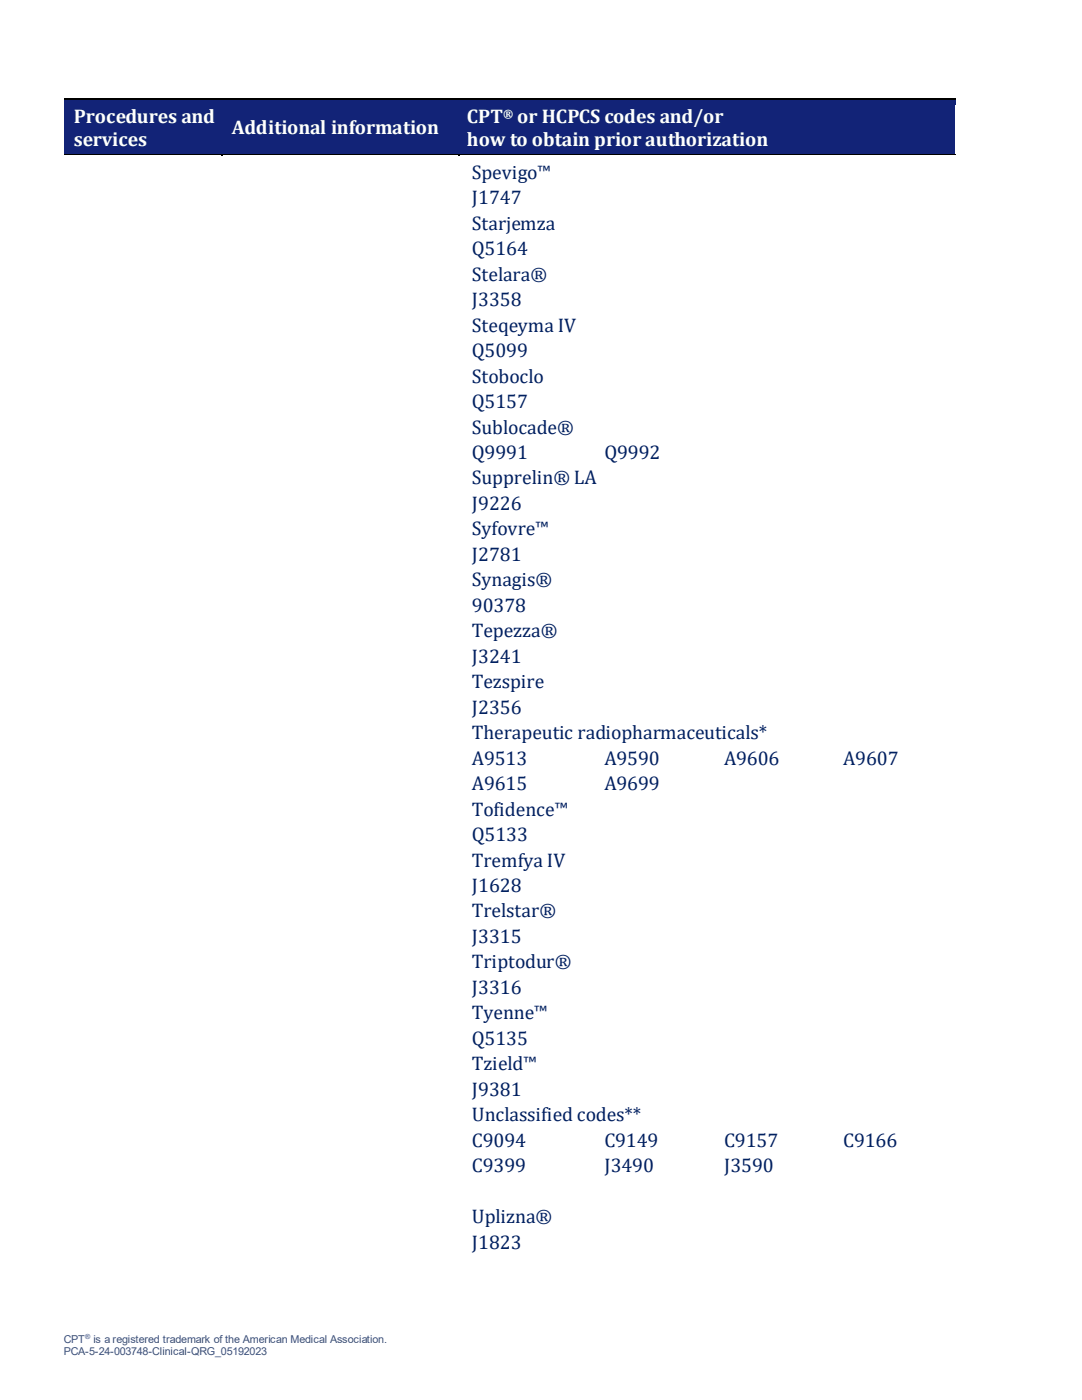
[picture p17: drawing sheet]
<svg xmlns="http://www.w3.org/2000/svg" width="216mm" height="279mm" viewBox="0 0 216 279" stroke-linecap="round" stroke-linejoin="round" font-family="sans-serif">
<defs><g id="words">
<g font-size="3.9" fill="#fff">
<text x="14.7" y="24.5">Procedures and</text>
<text x="14.7" y="29.1">services</text>
<text x="46.3" y="26.8">Additional information</text>
<text x="93.2" y="24.5">CPT</text>
<text x="93.2" y="29.1">how to obtain prior authorization</text>
<text x="103.2" y="24.5">or HCPCS codes and/or</text>
</g>
<g font-size="3.9" fill="#002060">
<text x="94.2" y="35.7">Spevigo™</text>
<text x="94.2" y="40.8">J1747</text>
<text x="94.2" y="45.9">Starjemza</text>
<text x="94.2" y="51">Q5164</text>
<text x="94.2" y="56">Stelara®</text>
<text x="94.2" y="61.1">J3358</text>
<text x="94.2" y="66.2">Steqeyma IV</text>
<text x="94.2" y="71.3">Q5099</text>
<text x="94.2" y="76.4">Stoboclo</text>
<text x="94.2" y="81.4">Q5157</text>
<text x="94.2" y="86.5">Sublocade®</text>
<text x="94.2" y="91.6">Q9991</text>
<text x="120.6" y="91.6">Q9992</text>
<text x="94.2" y="96.7">Supprelin® LA</text>
<text x="94.2" y="101.8">J9226</text>
<text x="94.2" y="106.9">Syfovre™</text>
<text x="94.2" y="111.9">J2781</text>
<text x="94.2" y="117">Synagis®</text>
<text x="94.2" y="122.1">90378</text>
<text x="94.2" y="127.2">Tepezza®</text>
<text x="94.2" y="132.3">J3241</text>
<text x="94.2" y="137.4">Tezspire</text>
<text x="94.2" y="142.4">J2356</text>
<text x="94.2" y="147.5">Therapeutic radiopharmaceuticals*</text>
<text x="94.2" y="152.6">A9513</text>
<text x="120.6" y="152.6">A9590</text>
<text x="144.5" y="152.6">A9606</text>
<text x="168.3" y="152.6">A9607</text>
<text x="94.2" y="157.7">A9615</text>
<text x="120.6" y="157.7">A9699</text>
<text x="94.2" y="162.8">Tofidence™</text>
<text x="94.2" y="167.8">Q5133</text>
<text x="94.2" y="172.9">Tremfya IV</text>
<text x="94.2" y="178">J1628</text>
<text x="94.2" y="183.1">Trelstar®</text>
<text x="94.2" y="188.2">J3315</text>
<text x="94.2" y="193.3">Triptodur®</text>
<text x="94.2" y="198.3">J3316</text>
<text x="94.2" y="203.4">Tyenne™</text>
<text x="94.2" y="208.5">Q5135</text>
<text x="94.2" y="213.6">Tzield™</text>
<text x="94.2" y="218.7">J9381</text>
<text x="94.2" y="223.7">Unclassified codes**</text>
<text x="94.2" y="228.8">C9094</text>
<text x="94.2" y="233.9">C9399</text>
<text x="120.6" y="228.8">C9149</text>
<text x="120.6" y="233.9">J3490</text>
<text x="144.5" y="228.8">C9157</text>
<text x="144.5" y="233.9">J3590</text>
<text x="168.3" y="228.8">C9166</text>
<text x="94.2" y="244.1">Uplizna®</text>
<text x="94.2" y="249.2">J1823</text>
</g>
<text font-size="2.4" fill="#fff" x="100.4" y="23.6">®</text>
<g font-size="2.2" fill="#44546a">
<text x="12.7" y="268">CPT</text>
<text x="18.7" y="268">is a registered trademark of the American Medical Association.</text>
<text x="12.7" y="270.4">PCA-5-24-003748-Clinical-QRG_05192023</text>
</g>
<text font-size="1.4" fill="#44546a" x="17" y="267.2">®</text>
</g></defs>
<g fill="#122377">
<path d="M12.7 20.1h31.5v10.7h-31.5z" fill-rule="evenodd"/>
<path d="M13.5 20.8h30v4.6h-30z" fill-rule="evenodd"/>
<path d="M13.5 25.4h30v4.6h-30z" fill-rule="evenodd"/>
<path d="M44.2 20.1h47.3v10.7h-47.3z" fill-rule="evenodd"/>
<path d="M45 23.1h45.7v4.6h-45.7z" fill-rule="evenodd"/>
<path d="M91.5 20.1h99.1v10.7h-99.1z" fill-rule="evenodd"/>
<path d="M92.3 20.8h97.5v4.6h-97.5z" fill-rule="evenodd"/>
<path d="M92.3 25.4h97.5v4.6h-97.5z" fill-rule="evenodd"/>
</g>
<path d="M12.7 19.8h31.5" fill="none" stroke="#000" stroke-width=".25"/>
<g fill="#122377">
<path d="M12.7 19.9h31.5v.9h-31.5z" fill-rule="evenodd"/>
<path d="M44.2 19.9h.3v.9h-.3z" fill-rule="evenodd"/>
</g>
<path d="M44.2 19.7h.3v.2h-.3z" fill-rule="evenodd" fill="#000"/>
<path d="M44.5 19.8h47" fill="none" stroke="#000" stroke-width=".25"/>
<g fill="#122377">
<path d="M44.5 19.9h47v.9h-47z" fill-rule="evenodd"/>
<path d="M91.5 19.9h.2v.9h-.2z" fill-rule="evenodd"/>
</g>
<path d="M91.5 19.7h.2v.2h-.2z" fill-rule="evenodd" fill="#000"/>
<path d="M91.7 19.8h98.9" fill="none" stroke="#000" stroke-width=".25"/>
<g fill="#122377">
<path d="M91.7 19.9h98.9v.9h-98.9z" fill-rule="evenodd"/>
<path d="M12.7 29.9h31.5v.7h-31.5z" fill-rule="evenodd"/>
<path d="M44.2 29.9h47.3v.7h-47.3z" fill-rule="evenodd"/>
<path d="M91.5 29.9h99.1v.7h-99.1z" fill-rule="evenodd"/>
</g>
<g fill="#fff">
<path d="M12.7 30.8h31.5v220h-31.5z" fill-rule="evenodd"/>
<path d="M44.2 30.8h47.3v220h-47.3z" fill-rule="evenodd"/>
<path d="M91.5 30.8h99.1v220h-99.1z" fill-rule="evenodd"/>
<path d="M92.3 31.5h26.4v5.1h-26.4z" fill-rule="evenodd"/>
<path d="M94.2 32h22.6v4.6h-22.6z" fill-rule="evenodd"/>
<path d="M118.7 31.5h23.9v5.1h-23.9z" fill-rule="evenodd"/>
<path d="M120.6 32h20.1v4.6h-20.1z" fill-rule="evenodd"/>
<path d="M142.6 31.5h23.7v5.1h-23.7z" fill-rule="evenodd"/>
<path d="M144.5 32h19.9v4.6h-19.9z" fill-rule="evenodd"/>
<path d="M166.3 31.5h23.5v5.1h-23.5z" fill-rule="evenodd"/>
<path d="M168.3 32h19.6v4.6h-19.6z" fill-rule="evenodd"/>
<path d="M92.3 36.6h26.4v5.1h-26.4z" fill-rule="evenodd"/>
<path d="M94.2 37.1h22.6v4.6h-22.6z" fill-rule="evenodd"/>
<path d="M118.7 36.6h23.9v5.1h-23.9z" fill-rule="evenodd"/>
<path d="M120.6 37.1h20.1v4.6h-20.1z" fill-rule="evenodd"/>
<path d="M142.6 36.6h23.7v5.1h-23.7z" fill-rule="evenodd"/>
<path d="M144.5 37.1h19.9v4.6h-19.9z" fill-rule="evenodd"/>
<path d="M166.3 36.6h23.5v5.1h-23.5z" fill-rule="evenodd"/>
<path d="M168.3 37.1h19.6v4.6h-19.6z" fill-rule="evenodd"/>
<path d="M92.3 41.7h97.5v5.1h-97.5z" fill-rule="evenodd"/>
<path d="M94.2 42.2h93.7v4.6h-93.7z" fill-rule="evenodd"/>
<path d="M92.3 46.8h97.5v5h-97.5z" fill-rule="evenodd"/>
<path d="M94.2 47.3h93.7v4.5h-93.7z" fill-rule="evenodd"/>
<path d="M92.3 51.8h97.5v5.1h-97.5z" fill-rule="evenodd"/>
<path d="M94.2 52.3h93.7v4.6h-93.7z" fill-rule="evenodd"/>
<path d="M92.3 56.9h26.4v5.1h-26.4z" fill-rule="evenodd"/>
<path d="M94.2 57.4h22.6v4.6h-22.6z" fill-rule="evenodd"/>
<path d="M118.7 56.9h23.9v5.1h-23.9z" fill-rule="evenodd"/>
<path d="M120.6 57.4h20.1v4.6h-20.1z" fill-rule="evenodd"/>
<path d="M142.6 56.9h23.7v5.1h-23.7z" fill-rule="evenodd"/>
<path d="M144.5 57.4h19.9v4.6h-19.9z" fill-rule="evenodd"/>
<path d="M166.3 56.9h23.5v5.1h-23.5z" fill-rule="evenodd"/>
<path d="M168.3 57.4h19.6v4.6h-19.6z" fill-rule="evenodd"/>
<path d="M92.3 62h97.5v5.1h-97.5z" fill-rule="evenodd"/>
<path d="M94.2 62.5h93.7v4.6h-93.7z" fill-rule="evenodd"/>
<path d="M92.3 67.1h97.5v5.1h-97.5z" fill-rule="evenodd"/>
<path d="M94.2 67.6h93.7v4.6h-93.7z" fill-rule="evenodd"/>
<path d="M92.3 72.2h97.5v5.1h-97.5z" fill-rule="evenodd"/>
<path d="M94.2 72.7h93.7v4.6h-93.7z" fill-rule="evenodd"/>
<path d="M92.3 77.2h97.5v5.1h-97.5z" fill-rule="evenodd"/>
<path d="M94.2 77.8h93.7v4.5h-93.7z" fill-rule="evenodd"/>
<path d="M92.3 82.3h97.5v5.1h-97.5z" fill-rule="evenodd"/>
<path d="M94.2 82.8h93.7v4.6h-93.7z" fill-rule="evenodd"/>
<path d="M92.3 87.4h26.4v5.1h-26.4z" fill-rule="evenodd"/>
<path d="M94.2 87.9h22.6v4.6h-22.6z" fill-rule="evenodd"/>
<path d="M118.7 87.4h23.9v5.1h-23.9z" fill-rule="evenodd"/>
<path d="M120.6 87.9h20.1v4.6h-20.1z" fill-rule="evenodd"/>
<path d="M142.6 87.4h23.7v5.1h-23.7z" fill-rule="evenodd"/>
<path d="M166.3 87.4h23.5v5.1h-23.5z" fill-rule="evenodd"/>
<path d="M92.3 92.5h97.5v5.1h-97.5z" fill-rule="evenodd"/>
<path d="M94.2 93h93.7v4.6h-93.7z" fill-rule="evenodd"/>
<path d="M92.3 97.6h26.4v5.1h-26.4z" fill-rule="evenodd"/>
<path d="M94.2 98.1h22.6v4.6h-22.6z" fill-rule="evenodd"/>
<path d="M118.7 97.6h23.9v5.1h-23.9z" fill-rule="evenodd"/>
<path d="M120.6 98.1h20.1v4.6h-20.1z" fill-rule="evenodd"/>
<path d="M142.6 97.6h23.7v5.1h-23.7z" fill-rule="evenodd"/>
<path d="M144.5 98.1h19.9v4.6h-19.9z" fill-rule="evenodd"/>
<path d="M166.3 97.6h23.5v5.1h-23.5z" fill-rule="evenodd"/>
<path d="M168.3 98.1h19.6v4.6h-19.6z" fill-rule="evenodd"/>
<path d="M92.3 102.7h97.5v5h-97.5z" fill-rule="evenodd"/>
<path d="M94.2 103.2h93.7v4.5h-93.7z" fill-rule="evenodd"/>
<path d="M92.3 107.7h97.5v5.1h-97.5z" fill-rule="evenodd"/>
<path d="M94.2 108.3h93.7v4.5h-93.7z" fill-rule="evenodd"/>
<path d="M92.3 112.8h97.5v5.1h-97.5z" fill-rule="evenodd"/>
<path d="M94.2 113.3h93.7v4.6h-93.7z" fill-rule="evenodd"/>
<path d="M92.3 117.9h97.5v5.1h-97.5z" fill-rule="evenodd"/>
<path d="M94.2 118.4h93.7v4.6h-93.7z" fill-rule="evenodd"/>
<path d="M92.3 123h97.5v5.1h-97.5z" fill-rule="evenodd"/>
<path d="M94.2 123.5h93.7v4.6h-93.7z" fill-rule="evenodd"/>
<path d="M92.3 128.1h26.4v5.1h-26.4z" fill-rule="evenodd"/>
<path d="M94.2 128.6h22.6v4.6h-22.6z" fill-rule="evenodd"/>
<path d="M118.7 128.1h23.9v5.1h-23.9z" fill-rule="evenodd"/>
<path d="M120.6 128.6h20.1v4.6h-20.1z" fill-rule="evenodd"/>
<path d="M142.6 128.1h23.7v5.1h-23.7z" fill-rule="evenodd"/>
<path d="M144.5 128.6h19.9v4.6h-19.9z" fill-rule="evenodd"/>
<path d="M166.3 128.1h23.5v5.1h-23.5z" fill-rule="evenodd"/>
<path d="M168.3 128.6h19.6v4.6h-19.6z" fill-rule="evenodd"/>
<path d="M92.3 133.2h97.5v5h-97.5z" fill-rule="evenodd"/>
<path d="M94.2 133.7h93.7v4.5h-93.7z" fill-rule="evenodd"/>
<path d="M92.3 138.2h26.4v5.1h-26.4z" fill-rule="evenodd"/>
<path d="M94.2 138.8h22.6v4.5h-22.6z" fill-rule="evenodd"/>
<path d="M118.7 138.2h23.9v5.1h-23.9z" fill-rule="evenodd"/>
<path d="M120.6 138.8h20.1v4.5h-20.1z" fill-rule="evenodd"/>
<path d="M142.6 138.2h23.7v5.1h-23.7z" fill-rule="evenodd"/>
<path d="M144.5 138.8h19.9v4.5h-19.9z" fill-rule="evenodd"/>
<path d="M166.3 138.2h23.5v5.1h-23.5z" fill-rule="evenodd"/>
<path d="M168.3 138.8h19.6v4.5h-19.6z" fill-rule="evenodd"/>
<path d="M92.3 143.3h97.5v5.1h-97.5z" fill-rule="evenodd"/>
<path d="M94.2 143.8h93.7v4.6h-93.7z" fill-rule="evenodd"/>
<path d="M92.3 148.4h26.4v5.1h-26.4z" fill-rule="evenodd"/>
<path d="M94.2 148.9h22.6v4.6h-22.6z" fill-rule="evenodd"/>
<path d="M118.7 148.4h23.9v5.1h-23.9z" fill-rule="evenodd"/>
<path d="M120.6 148.9h20.1v4.6h-20.1z" fill-rule="evenodd"/>
<path d="M142.6 148.4h23.7v5.1h-23.7z" fill-rule="evenodd"/>
<path d="M144.5 148.9h19.9v4.6h-19.9z" fill-rule="evenodd"/>
<path d="M166.3 148.4h23.5v5.1h-23.5z" fill-rule="evenodd"/>
<path d="M168.3 148.9h19.6v4.6h-19.6z" fill-rule="evenodd"/>
<path d="M92.3 153.5h26.4v5.1h-26.4z" fill-rule="evenodd"/>
<path d="M94.2 154h22.6v4.6h-22.6z" fill-rule="evenodd"/>
<path d="M118.7 153.5h23.9v5.1h-23.9z" fill-rule="evenodd"/>
<path d="M120.6 154h20.1v4.6h-20.1z" fill-rule="evenodd"/>
<path d="M142.6 153.5h23.7v5.1h-23.7z" fill-rule="evenodd"/>
<path d="M144.5 154h19.9v4.6h-19.9z" fill-rule="evenodd"/>
<path d="M166.3 153.5h23.5v5.1h-23.5z" fill-rule="evenodd"/>
<path d="M168.3 154h19.6v4.6h-19.6z" fill-rule="evenodd"/>
<path d="M92.3 158.6h97.5v5.1h-97.5z" fill-rule="evenodd"/>
<path d="M94.2 159.1h93.7v4.6h-93.7z" fill-rule="evenodd"/>
<path d="M92.3 163.7h97.5v5h-97.5z" fill-rule="evenodd"/>
<path d="M94.2 164.2h93.7v4.5h-93.7z" fill-rule="evenodd"/>
<path d="M92.3 168.7h97.5v5.1h-97.5z" fill-rule="evenodd"/>
<path d="M94.2 169.2h93.7v4.6h-93.7z" fill-rule="evenodd"/>
<path d="M92.3 173.8h97.5v5.1h-97.5z" fill-rule="evenodd"/>
<path d="M94.2 174.3h93.7v4.6h-93.7z" fill-rule="evenodd"/>
<path d="M92.3 178.9h97.5v5.1h-97.5z" fill-rule="evenodd"/>
<path d="M94.2 179.4h93.7v4.6h-93.7z" fill-rule="evenodd"/>
<path d="M92.3 184h26.4v5.1h-26.4z" fill-rule="evenodd"/>
<path d="M94.2 184.5h22.6v4.6h-22.6z" fill-rule="evenodd"/>
<path d="M118.7 184h23.9v5.1h-23.9z" fill-rule="evenodd"/>
<path d="M120.6 184.5h20.1v4.6h-20.1z" fill-rule="evenodd"/>
<path d="M142.6 184h23.7v5.1h-23.7z" fill-rule="evenodd"/>
<path d="M144.5 184.5h19.9v4.6h-19.9z" fill-rule="evenodd"/>
<path d="M166.3 184h23.5v5.1h-23.5z" fill-rule="evenodd"/>
<path d="M168.3 184.5h19.6v4.6h-19.6z" fill-rule="evenodd"/>
<path d="M92.3 189.1h97.5v5h-97.5z" fill-rule="evenodd"/>
<path d="M94.2 189.6h93.7v4.5h-93.7z" fill-rule="evenodd"/>
<path d="M92.3 194.1h26.4v5.1h-26.4z" fill-rule="evenodd"/>
<path d="M94.2 194.7h22.6v4.5h-22.6z" fill-rule="evenodd"/>
<path d="M118.7 194.1h23.9v5.1h-23.9z" fill-rule="evenodd"/>
<path d="M120.6 194.7h20.1v4.5h-20.1z" fill-rule="evenodd"/>
<path d="M142.6 194.1h23.7v5.1h-23.7z" fill-rule="evenodd"/>
<path d="M144.5 194.7h19.9v4.5h-19.9z" fill-rule="evenodd"/>
<path d="M166.3 194.1h23.5v5.1h-23.5z" fill-rule="evenodd"/>
<path d="M168.3 194.7h19.6v4.5h-19.6z" fill-rule="evenodd"/>
<path d="M92.3 199.2h97.5v5.1h-97.5z" fill-rule="evenodd"/>
<path d="M94.2 199.7h93.7v4.6h-93.7z" fill-rule="evenodd"/>
<path d="M92.3 204.3h97.5v5.1h-97.5z" fill-rule="evenodd"/>
<path d="M94.2 204.8h93.7v4.6h-93.7z" fill-rule="evenodd"/>
<path d="M92.3 209.4h26.4v5.1h-26.4z" fill-rule="evenodd"/>
<path d="M94.2 209.9h22.6v4.6h-22.6z" fill-rule="evenodd"/>
<path d="M118.7 209.4h23.9v5.1h-23.9z" fill-rule="evenodd"/>
<path d="M120.6 209.9h20.1v4.6h-20.1z" fill-rule="evenodd"/>
<path d="M142.6 209.4h23.7v5.1h-23.7z" fill-rule="evenodd"/>
<path d="M144.5 209.9h19.9v4.6h-19.9z" fill-rule="evenodd"/>
<path d="M166.3 209.4h23.5v5.1h-23.5z" fill-rule="evenodd"/>
<path d="M168.3 209.9h19.6v4.6h-19.6z" fill-rule="evenodd"/>
<path d="M92.3 214.5h26.4v5.1h-26.4z" fill-rule="evenodd"/>
<path d="M94.2 215h22.6v4.6h-22.6z" fill-rule="evenodd"/>
<path d="M118.7 214.5h23.9v5.1h-23.9z" fill-rule="evenodd"/>
<path d="M120.6 215h20.1v4.6h-20.1z" fill-rule="evenodd"/>
<path d="M142.6 214.5h23.7v5.1h-23.7z" fill-rule="evenodd"/>
<path d="M144.5 215h19.9v4.6h-19.9z" fill-rule="evenodd"/>
<path d="M166.3 214.5h23.5v5.1h-23.5z" fill-rule="evenodd"/>
<path d="M168.3 215h19.6v4.6h-19.6z" fill-rule="evenodd"/>
<path d="M92.3 219.6h97.5v5h-97.5z" fill-rule="evenodd"/>
<path d="M94.2 220.1h93.7v4.5h-93.7z" fill-rule="evenodd"/>
<path d="M92.3 224.6h26.4v5.1h-26.4z" fill-rule="evenodd"/>
<path d="M94.2 225.1h22.6v4.6h-22.6z" fill-rule="evenodd"/>
<path d="M118.7 224.6h23.9v5.1h-23.9z" fill-rule="evenodd"/>
<path d="M120.6 225.1h20.1v4.6h-20.1z" fill-rule="evenodd"/>
<path d="M142.6 224.6h23.7v5.1h-23.7z" fill-rule="evenodd"/>
<path d="M144.5 225.1h19.9v4.6h-19.9z" fill-rule="evenodd"/>
<path d="M166.3 224.6h23.5v5.1h-23.5z" fill-rule="evenodd"/>
<path d="M168.3 225.1h19.6v4.6h-19.6z" fill-rule="evenodd"/>
<path d="M92.3 229.7h26.4v5.1h-26.4z" fill-rule="evenodd"/>
<path d="M94.2 230.2h22.6v4.6h-22.6z" fill-rule="evenodd"/>
<path d="M118.7 229.7h23.9v5.1h-23.9z" fill-rule="evenodd"/>
<path d="M120.6 230.2h20.1v4.6h-20.1z" fill-rule="evenodd"/>
<path d="M142.6 229.7h23.7v5.1h-23.7z" fill-rule="evenodd"/>
<path d="M144.5 230.2h19.9v4.6h-19.9z" fill-rule="evenodd"/>
<path d="M166.3 229.7h23.5v5.1h-23.5z" fill-rule="evenodd"/>
<path d="M168.3 230.2h19.6v4.6h-19.6z" fill-rule="evenodd"/>
<path d="M92.3 234.8h26.4v5.1h-26.4z" fill-rule="evenodd"/>
<path d="M94.2 235.3h22.6v4.6h-22.6z" fill-rule="evenodd"/>
<path d="M118.7 234.8h23.9v5.1h-23.9z" fill-rule="evenodd"/>
<path d="M120.6 235.3h20.1v4.6h-20.1z" fill-rule="evenodd"/>
<path d="M142.6 234.8h23.7v5.1h-23.7z" fill-rule="evenodd"/>
<path d="M144.5 235.3h19.9v4.6h-19.9z" fill-rule="evenodd"/>
<path d="M166.3 234.8h23.5v5.1h-23.5z" fill-rule="evenodd"/>
<path d="M168.3 235.3h19.6v4.6h-19.6z" fill-rule="evenodd"/>
<path d="M92.3 239.9h97.5v5.1h-97.5z" fill-rule="evenodd"/>
<path d="M94.2 240.4h93.7v4.6h-93.7z" fill-rule="evenodd"/>
<path d="M92.3 245h26.4v5.1h-26.4z" fill-rule="evenodd"/>
<path d="M94.2 245.5h22.6v4.6h-22.6z" fill-rule="evenodd"/>
<path d="M118.7 245h23.9v5.1h-23.9z" fill-rule="evenodd"/>
<path d="M120.6 245.5h20.1v4.6h-20.1z" fill-rule="evenodd"/>
<path d="M142.6 245h23.7v5.1h-23.7z" fill-rule="evenodd"/>
<path d="M144.5 245.5h19.9v4.6h-19.9z" fill-rule="evenodd"/>
<path d="M166.3 245h23.5v5.1h-23.5z" fill-rule="evenodd"/>
<path d="M168.3 245.5h19.6v4.6h-19.6z" fill-rule="evenodd"/>
</g>
<path d="M12.7 30.9h31.5" fill="none" stroke="#000" stroke-width=".25"/>
<g fill="#fff">
<path d="M12.7 31h31.5v.5h-31.5z" fill-rule="evenodd"/>
<path d="M44.2 31h.3v.5h-.3z" fill-rule="evenodd"/>
</g>
<path d="M44.2 30.8h.3v.2h-.3z" fill-rule="evenodd" fill="#000"/>
<path d="M44.5 30.9h47" fill="none" stroke="#000" stroke-width=".25"/>
<g fill="#fff">
<path d="M44.5 31h47v.5h-47z" fill-rule="evenodd"/>
<path d="M91.5 31h.2v.5h-.2z" fill-rule="evenodd"/>
</g>
<path d="M91.5 30.8h.2v.2h-.2z" fill-rule="evenodd" fill="#000"/>
<path d="M91.7 30.9h98.9" fill="none" stroke="#000" stroke-width=".25"/>
<g fill="#fff">
<path d="M91.7 31h98.9v.5h-98.9z" fill-rule="evenodd"/>
<path d="M12.7 250.1h31.5v.7h-31.5z" fill-rule="evenodd"/>
<path d="M44.2 250.1h47.3v.7h-47.3z" fill-rule="evenodd"/>
<path d="M91.5 250.1h99.1v.7h-99.1z" fill-rule="evenodd"/>
</g>
<use href="#words"/>
</svg>
